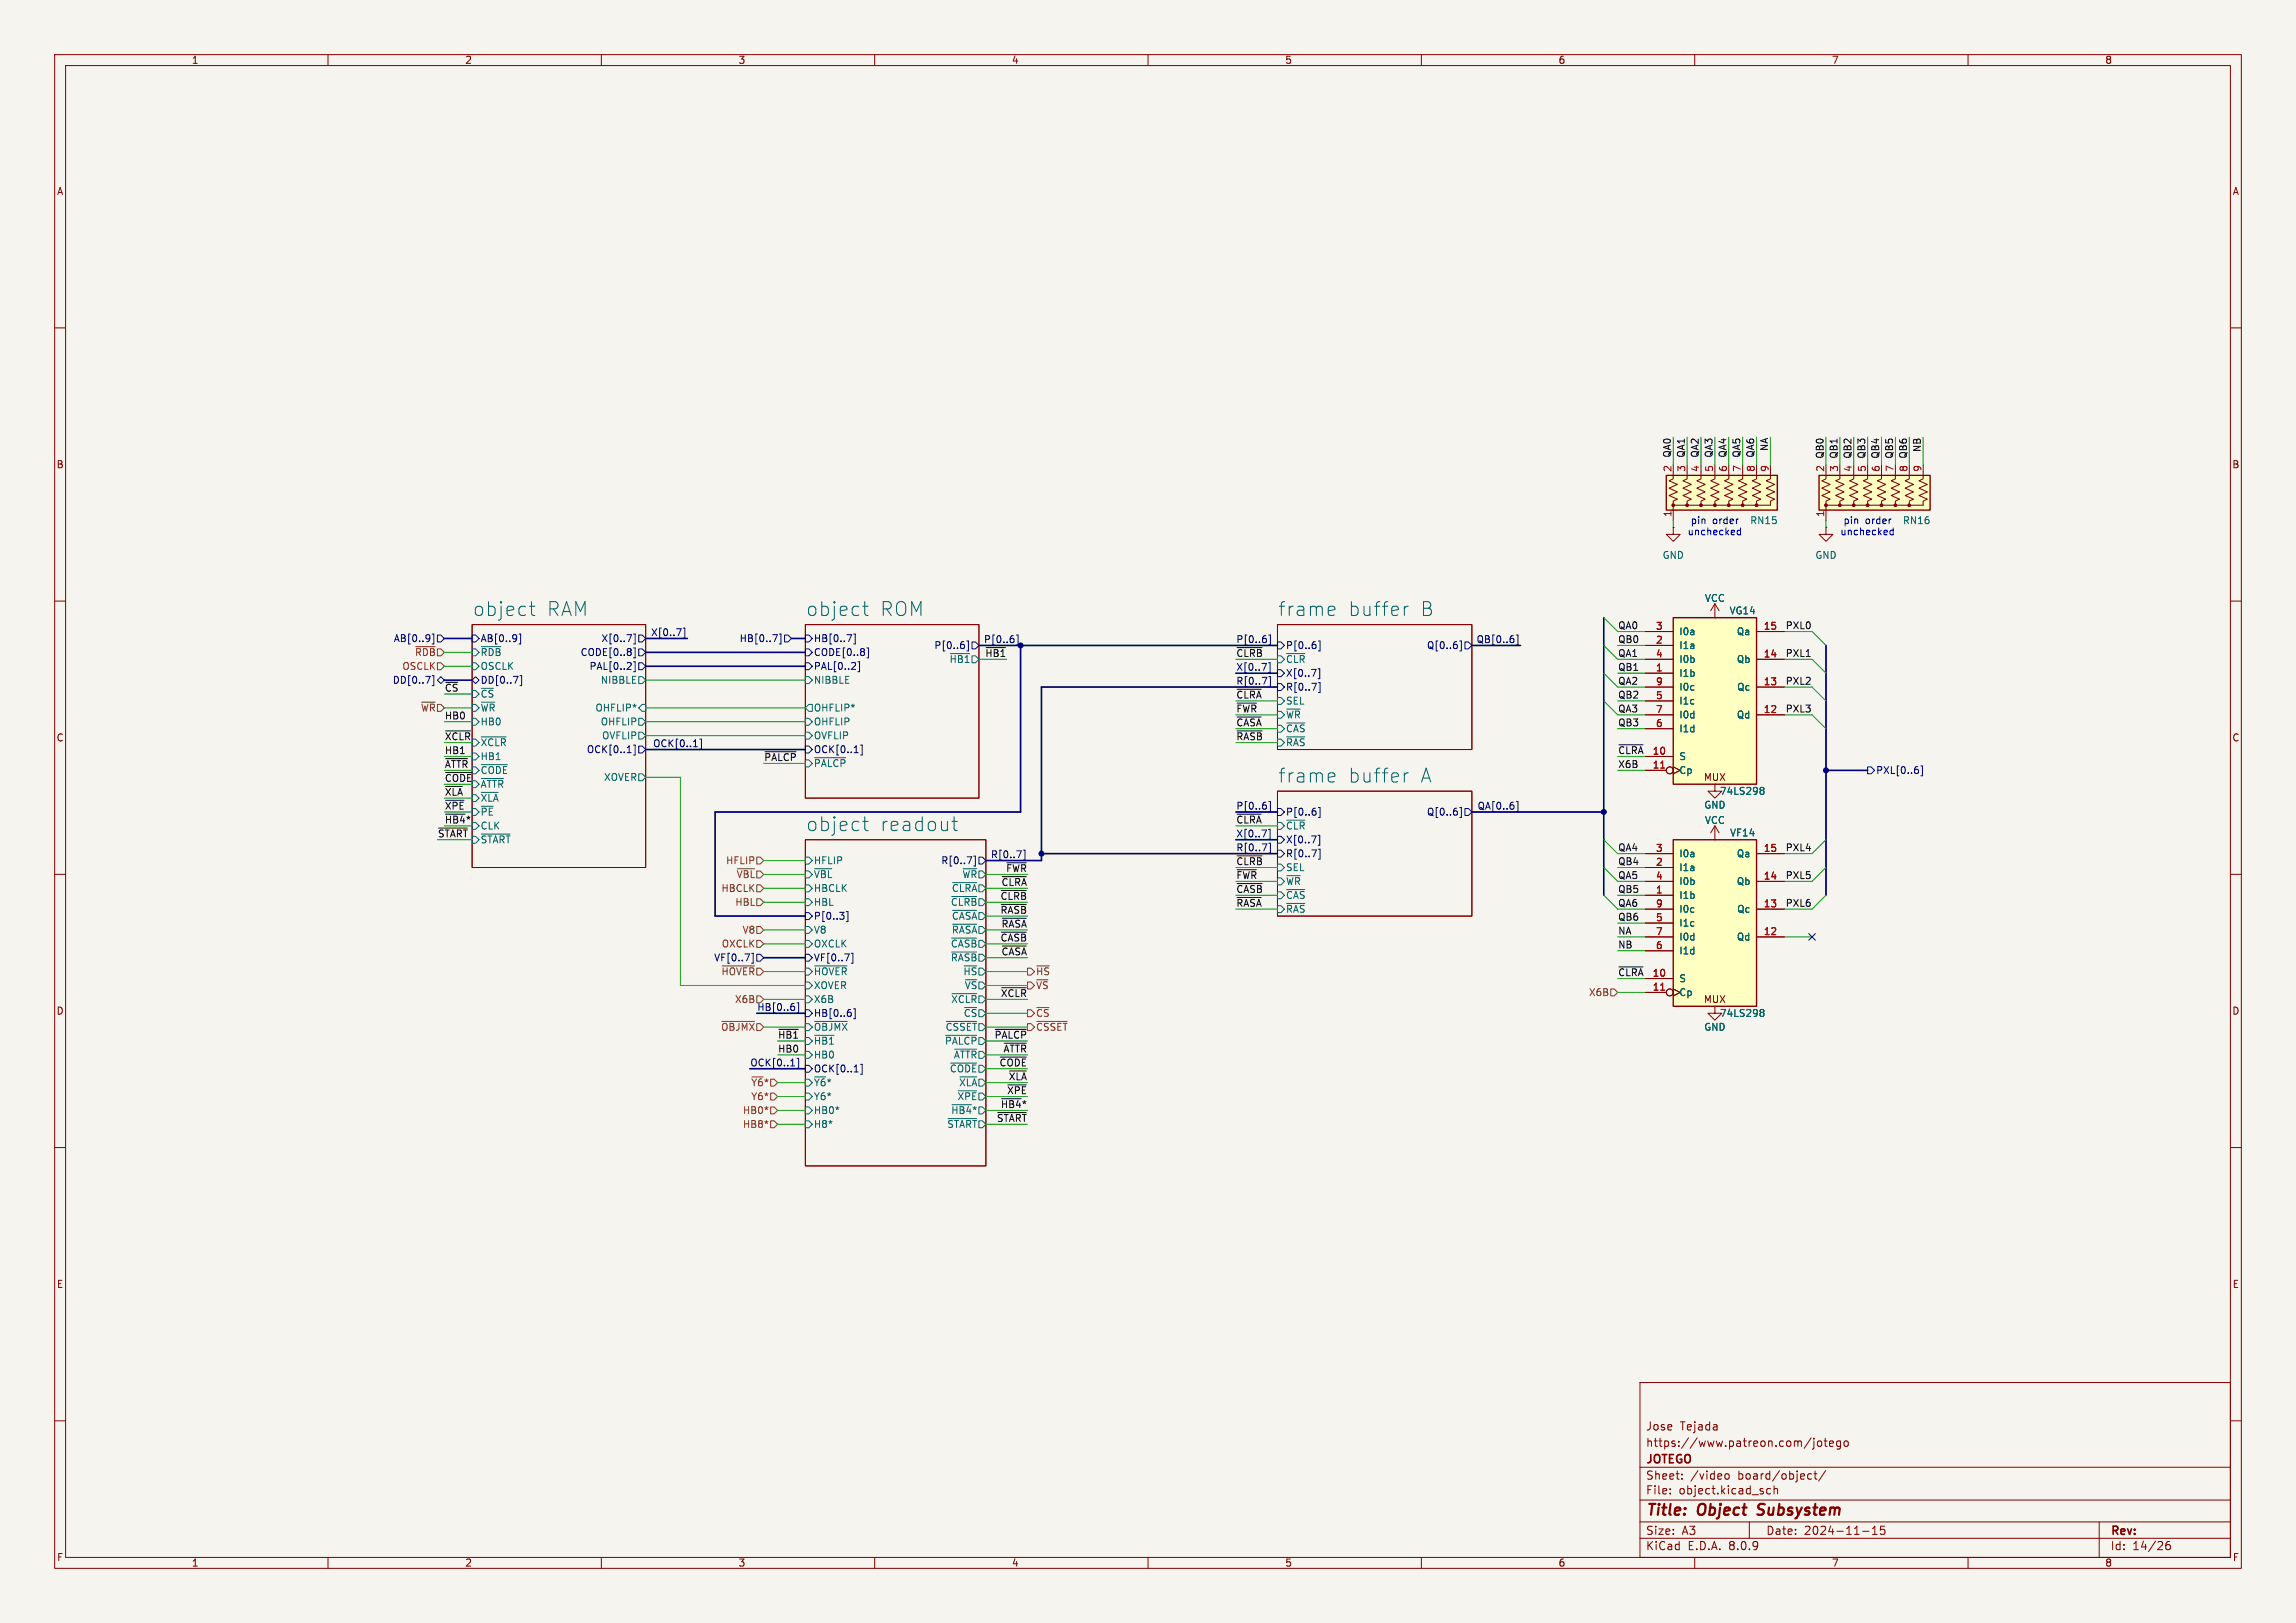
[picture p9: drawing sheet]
<svg xmlns="http://www.w3.org/2000/svg" width="420mm" height="297mm" viewBox="0 0 420 297" stroke-linecap="round" stroke-linejoin="round" font-family="sans-serif">
<defs><g id="words">
<g font-size="3.5" fill="#006464">
<text x="86.4" y="113">object</text>
<text x="99.9" y="113">RAM</text>
<text x="147.3" y="113">object</text>
<text x="160.8" y="113">ROM</text>
<text x="233.7" y="113">frame</text>
<text x="246.5" y="113">buffer</text>
<text x="259.6" y="113">B</text>
<text x="233.7" y="143.4">frame</text>
<text x="246.5" y="143.4">buffer</text>
<text x="259.6" y="143.4">A</text>
<text x="147.3" y="152.3">object</text>
<text x="160.8" y="152.3">readout</text>
</g>
<g font-size="2.8" fill="#840000">
<text x="301" y="277.9">Title:</text>
<text x="310.6" y="277.9">Object</text>
<text x="322.4" y="277.9">Subsystem</text>
</g>
<g font-size="2.1" fill="#840000">
<text x="301" y="262">Jose</text>
<text x="307.3" y="262">Tejada</text>
<text x="301" y="268.2">JOTEGO</text>
<text x="301" y="265">https://www.patreon.com/jotego</text>
<text x="301" y="273.7">File:</text>
<text x="301" y="271">Sheet:</text>
<text x="307.1" y="273.7">object.kicad_sch</text>
<text x="309.2" y="271">/video</text>
<text x="317.9" y="271">board/object/</text>
<text x="301" y="281.1">Size:</text>
<text x="307.6" y="281.1">A3</text>
<text x="323" y="281.1">Date:</text>
<text x="330" y="281.1">2024-11-15</text>
<text x="386" y="281.3">Rev:</text>
<text x="301" y="283.9">KiCad</text>
<text x="308.7" y="283.9">E.D.A.</text>
<text x="316.3" y="283.9">8.0.9</text>
<text x="386" y="283.9">Id:</text>
<text x="390.1" y="283.9">14/26</text>
</g>
<g font-size="1.8" fill="#840000">
<text x="35" y="11.9">1</text>
<text x="85" y="11.9">2</text>
<text x="135" y="11.9">3</text>
<text x="185" y="11.9">4</text>
<text x="235" y="11.9">5</text>
<text x="285" y="11.9">6</text>
<text x="335" y="11.9">7</text>
<text x="385" y="11.9">8</text>
<text x="10.3" y="35.9">A</text>
<text x="408.3" y="35.9">A</text>
<text x="10.3" y="85.9">B</text>
<text x="408.2" y="85.9">B</text>
<text x="10.3" y="135.9">C</text>
<text x="408.2" y="135.9">C</text>
<text x="311.6" y="143.1">MUX</text>
<text x="10.3" y="185.9">D</text>
<text x="311.6" y="183.8">MUX</text>
<text x="408.2" y="185.9">D</text>
<text x="10.3" y="235.9">E</text>
<text x="408.3" y="235.9">E</text>
<text x="10.3" y="285.9">F</text>
<text x="35" y="286.9">1</text>
<text x="85" y="286.9">2</text>
<text x="135" y="286.9">3</text>
<text x="185" y="286.9">4</text>
<text x="235" y="286.9">5</text>
<text x="285" y="286.9">6</text>
<text x="335" y="286.9">7</text>
<text x="385" y="286.9">8</text>
<text x="408.3" y="285.9">F</text>
</g>
<g font-size="1.8" fill="#0f0f0f">
<text x="305.7" y="83.8" transform="rotate(-90 305.7 83.8)">QA0</text>
<text x="308.3" y="83.8" transform="rotate(-90 308.3 83.8)">QA1</text>
<text x="310.8" y="83.8" transform="rotate(-90 310.8 83.8)">QA2</text>
<text x="313.3" y="83.8" transform="rotate(-90 313.3 83.8)">QA3</text>
<text x="315.9" y="83.8" transform="rotate(-90 315.9 83.8)">QA4</text>
<text x="318.4" y="83.8" transform="rotate(-90 318.4 83.8)">QA5</text>
<text x="321" y="83.8" transform="rotate(-90 321 83.8)">QA6</text>
<text x="323.5" y="82.6" transform="rotate(-90 323.5 82.6)">NA</text>
<text x="351.4" y="82.8" transform="rotate(-90 351.4 82.8)">NB</text>
<text x="333.7" y="84" transform="rotate(-90 333.7 84)">QB0</text>
<text x="336.2" y="84" transform="rotate(-90 336.2 84)">QB1</text>
<text x="338.7" y="84" transform="rotate(-90 338.7 84)">QB2</text>
<text x="341.3" y="84" transform="rotate(-90 341.3 84)">QB3</text>
<text x="343.8" y="84" transform="rotate(-90 343.8 84)">QB4</text>
<text x="346.4" y="84" transform="rotate(-90 346.4 84)">QB5</text>
<text x="348.9" y="84" transform="rotate(-90 348.9 84)">QB6</text>
<text x="295.9" y="115.2">QA0</text>
<text x="295.9" y="117.8">QB0</text>
<text x="326.5" y="115.2">PXL0</text>
<text x="180.1" y="120.3">~{HB1}</text>
<text x="226.1" y="120.3">~{CLRB}</text>
<text x="295.9" y="125.4">QA2</text>
<text x="295.9" y="120.3">QA1</text>
<text x="295.9" y="122.8">QB1</text>
<text x="326.5" y="125.4">PXL2</text>
<text x="326.5" y="120.3">PXL1</text>
<text x="81.3" y="126.7">~{CS}</text>
<text x="81.3" y="131.7">HB0</text>
<text x="226.1" y="127.9">~{CLRA}</text>
<text x="226.1" y="130.5">~{FWR}</text>
<text x="295.9" y="127.9">QB2</text>
<text x="295.9" y="130.5">QA3</text>
<text x="326.5" y="130.5">PXL3</text>
<text x="81.3" y="135.5">~{XCLR}</text>
<text x="226.1" y="133">~{CASA}</text>
<text x="226.1" y="135.5">~{RASB}</text>
<text x="295.9" y="133">QB3</text>
<text x="81.3" y="140.6">~{ATTR}</text>
<text x="81.3" y="143.2">~{CODE}</text>
<text x="81.3" y="138.1">HB1</text>
<text x="139.7" y="139.4">~{PALCP}</text>
<text x="295.9" y="138.1">~{CLRA}10</text>
<text x="295.9" y="140.6">X6B</text>
<text x="81.3" y="148.2">~{XPE}</text>
<text x="81.3" y="145.7">~{XLA}</text>
<text x="80" y="153.3">~{START}</text>
<text x="81.3" y="150.8">~{HB4}*</text>
<text x="226.1" y="150.8">~{CLRA}</text>
<text x="295.9" y="155.9">QA4</text>
<text x="326.5" y="155.9">PXL4</text>
<text x="183.9" y="159.7">~{FWR}</text>
<text x="226.1" y="158.4">~{CLRB}</text>
<text x="226.1" y="160.9">~{FWR}</text>
<text x="295.9" y="158.4">QB4</text>
<text x="295.9" y="160.9">QA5</text>
<text x="326.5" y="160.9">PXL5</text>
<text x="182.9" y="167.3">~{RASB}</text>
<text x="182.9" y="164.8">~{CLRB}</text>
<text x="183.1" y="162.2">~{CLRA}</text>
<text x="226.1" y="166">~{RASA}</text>
<text x="226.1" y="163.5">~{CASB}</text>
<text x="295.9" y="166">QA6</text>
<text x="295.9" y="163.5">QB5</text>
<text x="326.5" y="166">PXL6</text>
<text x="182.9" y="172.4">~{CASB}</text>
<text x="183.1" y="169.8">~{RASA}</text>
<text x="295.9" y="171.1">NA</text>
<text x="295.9" y="168.6">QB6</text>
<text x="295.9" y="173.6">NB</text>
<text x="183.1" y="174.9">~{CASA}</text>
<text x="295.9" y="178.7">~{CLRA}10</text>
<text x="183" y="182.5">~{XCLR}</text>
<text x="142.2" y="190.2">~{HB1}</text>
<text x="181.8" y="190.2">~{PALCP}</text>
<text x="142.2" y="192.7">HB0</text>
<text x="182.7" y="195.2">~{CODE}</text>
<text x="183.5" y="192.7">~{ATTR}</text>
<text x="184.4" y="197.8">~{XLA}</text>
<text x="183" y="202.9">~{HB4}*</text>
<text x="184.1" y="200.3">~{XPE}</text>
<text x="182.3" y="205.4">~{START}</text>
</g>
<g font-size="1.8" fill="#a90000">
<text x="305.8" y="86.4" transform="rotate(-90 305.8 86.4)">2</text>
<text x="308.4" y="86.4" transform="rotate(-90 308.4 86.4)">3</text>
<text x="310.9" y="86.4" transform="rotate(-90 310.9 86.4)">4</text>
<text x="313.4" y="86.4" transform="rotate(-90 313.4 86.4)">5</text>
<text x="316" y="86.4" transform="rotate(-90 316 86.4)">6</text>
<text x="318.5" y="86.4" transform="rotate(-90 318.5 86.4)">7</text>
<text x="321.1" y="86.4" transform="rotate(-90 321.1 86.4)">8</text>
<text x="323.6" y="86.4" transform="rotate(-90 323.6 86.4)">9</text>
<text x="333.8" y="86.4" transform="rotate(-90 333.8 86.4)">2</text>
<text x="336.3" y="86.4" transform="rotate(-90 336.3 86.4)">3</text>
<text x="338.8" y="86.4" transform="rotate(-90 338.8 86.4)">4</text>
<text x="341.4" y="86.4" transform="rotate(-90 341.4 86.4)">5</text>
<text x="343.9" y="86.4" transform="rotate(-90 343.9 86.4)">6</text>
<text x="346.5" y="86.4" transform="rotate(-90 346.5 86.4)">7</text>
<text x="349" y="86.4" transform="rotate(-90 349 86.4)">8</text>
<text x="351.5" y="86.4" transform="rotate(-90 351.5 86.4)">9</text>
<text x="305.8" y="94.7" transform="rotate(-90 305.8 94.7)">1</text>
<text x="333.8" y="94.7" transform="rotate(-90 333.8 94.7)">1</text>
<text x="302.8" y="117.9">2</text>
<text x="302.8" y="115.3">3</text>
<text x="322.5" y="115.3">15</text>
<text x="302.8" y="122.9">1</text>
<text x="302.8" y="120.4">4</text>
<text x="302.8" y="125.5">9</text>
<text x="322.5" y="125.5">13</text>
<text x="322.5" y="120.4">14</text>
<text x="302.8" y="128">5</text>
<text x="302.8" y="130.6">7</text>
<text x="322.5" y="130.6">12</text>
<text x="302.8" y="133.1">6</text>
<text x="302.2" y="140.7">11</text>
<text x="302.2" y="138.2">10</text>
<text x="302.8" y="156">3</text>
<text x="322.5" y="156">15</text>
<text x="302.8" y="158.5">2</text>
<text x="302.8" y="161">4</text>
<text x="322.5" y="161">14</text>
<text x="302.8" y="163.6">1</text>
<text x="302.8" y="166.1">9</text>
<text x="322.5" y="166.1">13</text>
<text x="302.8" y="168.7">5</text>
<text x="302.8" y="173.7">6</text>
<text x="302.8" y="171.2">7</text>
<text x="322.5" y="171.2">12</text>
<text x="302.2" y="178.8">10</text>
<text x="302.2" y="181.4">11</text>
</g>
<g font-size="1.8" fill="#0000c2">
<text x="308.6" y="98.2">unchecked</text>
<text x="309.2" y="96.1">pin</text>
<text x="313.2" y="96.1">order</text>
<text x="336.5" y="98.2">unchecked</text>
<text x="337.1" y="96.1">pin</text>
<text x="341.2" y="96.1">order</text>
</g>
<g font-size="1.8" fill="#006464">
<text x="320" y="96.1">RN15</text>
<text x="348" y="96.1">RN16</text>
<text x="304" y="102.5">GND</text>
<text x="332" y="102.5">GND</text>
<text x="311.8" y="110.3">VCC</text>
<text x="316.3" y="112.6">VG14</text>
<text x="307.1" y="119">I1a</text>
<text x="307.1" y="116.4">I0a</text>
<text x="317.6" y="116.4">Qa</text>
<text x="87.8" y="120.2">~{RDB}</text>
<text x="87.8" y="122.8">OSCLK</text>
<text x="109.8" y="125.3">NIBBLE</text>
<text x="148.8" y="125.3">NIBBLE</text>
<text x="173.6" y="121.5">~{HB1}</text>
<text x="307.1" y="124.1">I1b</text>
<text x="307.1" y="121.5">I0b</text>
<text x="317.6" y="121.5">Qb</text>
<text x="87.8" y="127.9">~{CS}</text>
<text x="87.8" y="130.4">~{WR}</text>
<text x="108.8" y="130.4">OHFLIP*</text>
<text x="148.8" y="130.4">OHFLIP*</text>
<text x="235.1" y="129.1">SEL</text>
<text x="235.1" y="131.7">~{WR}</text>
<text x="307.1" y="129.1">I1c</text>
<text x="307.1" y="131.7">I0d</text>
<text x="307.1" y="126.6">I0c</text>
<text x="317.6" y="131.7">Qd</text>
<text x="317.7" y="126.6">Qc</text>
<text x="87.8" y="132.9">HB0</text>
<text x="87.8" y="136.8">~{XCLR}</text>
<text x="109.8" y="132.9">OHFLIP</text>
<text x="110" y="135.5">OVFLIP</text>
<text x="148.8" y="132.9">OHFLIP</text>
<text x="148.8" y="135.5">OVFLIP</text>
<text x="235.1" y="134.2">~{CAS}</text>
<text x="235.1" y="136.8">~{RAS}</text>
<text x="307.1" y="134.2">I1d</text>
<text x="87.8" y="139.3">HB1</text>
<text x="87.8" y="141.8">~{CODE}</text>
<text x="110.4" y="143.1">XOVER</text>
<text x="148.8" y="140.6">~{PALCP}</text>
<text x="307.1" y="139.3">S</text>
<text x="307.1" y="141.8">Cp</text>
<text x="87.8" y="144.4">~{ATTR}</text>
<text x="87.8" y="146.9">~{XLA}</text>
<text x="87.8" y="149.5">~{PE}</text>
<text x="311.7" y="148.2">GND</text>
<text x="314.5" y="145.6">74LS298</text>
<text x="87.8" y="152">CLK</text>
<text x="87.8" y="154.5">~{START}</text>
<text x="311.8" y="151">VCC</text>
<text x="316.4" y="153.3">VF14</text>
<text x="148.8" y="160.9">~{VBL}</text>
<text x="148.8" y="158.3">HFLIP</text>
<text x="176" y="160.9">~{WR}</text>
<text x="235.1" y="159.6">SEL</text>
<text x="307.1" y="159.6">I1a</text>
<text x="307.1" y="157.1">I0a</text>
<text x="317.6" y="157.1">Qa</text>
<text x="148.8" y="163.4">HBCLK</text>
<text x="148.8" y="166">HBL</text>
<text x="173.8" y="166">~{CLRB}</text>
<text x="174" y="163.4">~{CLRA}</text>
<text x="235.1" y="162.2">~{WR}</text>
<text x="235.1" y="164.7">~{CAS}</text>
<text x="235.1" y="167.2">~{RAS}</text>
<text x="307.1" y="164.7">I1b</text>
<text x="307.1" y="162.2">I0b</text>
<text x="307.1" y="167.2">I0c</text>
<text x="317.6" y="162.2">Qb</text>
<text x="317.7" y="167.2">Qc</text>
<text x="148.8" y="171">V8</text>
<text x="148.8" y="173.6">OXCLK</text>
<text x="173.8" y="173.6">~{CASB}</text>
<text x="174" y="168.5">~{CASA}</text>
<text x="174" y="171">~{RASA}</text>
<text x="307.1" y="169.8">I1c</text>
<text x="307.1" y="172.3">I0d</text>
<text x="317.6" y="172.3">Qd</text>
<text x="148.8" y="178.7">~{HOVER}</text>
<text x="173.8" y="176.1">~{RASB}</text>
<text x="176.1" y="178.7">~{HS}</text>
<text x="307.1" y="179.9">S</text>
<text x="307.1" y="174.9">I1d</text>
<text x="148.8" y="181.2">XOVER</text>
<text x="148.8" y="183.7">X6B</text>
<text x="173.9" y="183.7">~{XCLR}</text>
<text x="176.4" y="181.2">~{VS}</text>
<text x="307.1" y="182.5">Cp</text>
<text x="148.8" y="188.8">~{OBJMX}</text>
<text x="148.8" y="191.4">~{HB1}</text>
<text x="172.7" y="191.4">~{PALCP}</text>
<text x="172.9" y="188.8">~{CSSET}</text>
<text x="176.2" y="186.3">~{CS}</text>
<text x="311.7" y="188.8">GND</text>
<text x="314.5" y="186.3">74LS298</text>
<text x="148.8" y="193.9">HB0</text>
<text x="148.8" y="196.4">OCK[0..1]</text>
<text x="173.7" y="196.4">~{CODE}</text>
<text x="174.4" y="193.9">~{ATTR}</text>
<text x="148.8" y="199">~{Y6}*</text>
<text x="148.8" y="201.5">Y6*</text>
<text x="175" y="201.5">~{XPE}</text>
<text x="175.4" y="199">~{XLA}</text>
<text x="148.8" y="204.1">HB0*</text>
<text x="148.8" y="206.6">H8*</text>
<text x="173.2" y="206.6">~{START}</text>
<text x="173.9" y="204.1">~{HB4}*</text>
</g>
<g font-size="1.8" fill="#000084">
<text x="71.9" y="117.7">AB[0..9]</text>
<text x="87.8" y="117.7">AB[0..9]</text>
<text x="109.9" y="117.7">X[0..7]</text>
<text x="119" y="116.5">X[0..7]</text>
<text x="135.2" y="117.7">HB[0..7]</text>
<text x="148.8" y="117.7">HB[0..7]</text>
<text x="170.8" y="119">P[0..6]</text>
<text x="179.9" y="117.8">P[0..6]</text>
<text x="226.1" y="117.8">P[0..6]</text>
<text x="235.1" y="119">P[0..6]</text>
<text x="260.9" y="119">Q[0..6]</text>
<text x="270" y="117.8">QB[0..6]</text>
<text x="71.8" y="125.3">DD[0..7]</text>
<text x="87.8" y="125.3">DD[0..7]</text>
<text x="106.1" y="120.2">CODE[0..8]</text>
<text x="107.7" y="122.8">PAL[0..2]</text>
<text x="148.8" y="120.2">CODE[0..8]</text>
<text x="148.8" y="122.8">PAL[0..2]</text>
<text x="226.1" y="125.4">R[0..7]</text>
<text x="226.1" y="122.8">X[0..7]</text>
<text x="235.1" y="121.5">~{CLR}</text>
<text x="235.1" y="124.1">X[0..7]</text>
<text x="235.1" y="126.6">R[0..7]</text>
<text x="119.4" y="136.8">OCK[0..1]</text>
<text x="107.3" y="138">OCK[0..1]</text>
<text x="148.8" y="138">OCK[0..1]</text>
<text x="343.1" y="141.8">PXL[0..6]</text>
<text x="226.1" y="148.2">P[0..6]</text>
<text x="235.1" y="149.5">P[0..6]</text>
<text x="260.9" y="149.5">Q[0..6]</text>
<text x="270.2" y="148.2">QA[0..6]</text>
<text x="226.1" y="155.9">R[0..7]</text>
<text x="226.1" y="153.3">X[0..7]</text>
<text x="235.1" y="152">~{CLR}</text>
<text x="235.1" y="154.5">X[0..7]</text>
<text x="172.1" y="158.3">R[0..7]</text>
<text x="181.2" y="157.1">R[0..7]</text>
<text x="235.1" y="157.1">R[0..7]</text>
<text x="148.8" y="168.5">P[0..3]</text>
<text x="130.5" y="176.1">VF[0..7]</text>
<text x="148.8" y="176.1">VF[0..7]</text>
<text x="138.4" y="185.1">HB[0..6]</text>
<text x="148.8" y="186.3">HB[0..6]</text>
<text x="137.2" y="195.2">OCK[0..1]</text>
</g>
<g font-size="1.8" fill="#725600">
<text x="73.5" y="122.8">OSCLK</text>
<text x="75.8" y="120.2">~{RDB}</text>
<text x="76.9" y="130.4">~{WR}</text>
<text x="132.7" y="158.3">HFLIP</text>
<text x="134.6" y="160.9">~{VBL}</text>
<text x="131.9" y="163.4">HBCLK</text>
<text x="134.4" y="166">HBL</text>
<text x="131.9" y="173.6">OXCLK</text>
<text x="135.7" y="171">V8</text>
<text x="131.9" y="178.7">~{HOVER}</text>
<text x="189.4" y="178.7">~{HS}</text>
<text x="134.3" y="183.7">X6B</text>
<text x="189.4" y="181.2">~{VS}</text>
<text x="290.6" y="182.5">X6B</text>
<text x="131.8" y="188.8">~{OBJMX}</text>
<text x="189.4" y="186.3">~{CS}</text>
<text x="189.4" y="188.8">~{CSSET}</text>
<text x="137.3" y="201.5">Y6*</text>
<text x="137.3" y="199">~{Y6}*</text>
<text x="135.8" y="204.1">HB0*</text>
<text x="135.8" y="206.6">HB8*</text>
</g>
</g></defs>
<path d="M0 0h420v297h-420z" fill="#f5f4ef" stroke="#f5f4ef" stroke-width=".18"/>
<g fill="none" stroke="#840000" stroke-width=".18">
<path d="M10 10h400v277h-400zM12 12h396v273h-396zM60 10v2M110 10v2M160 10v2M210 10v2M260 10v2M310 10v2M360 10v2M10 60h2M408 60h2M10 110h2"/>
<path d="M86.4 114.3h31.7v44.5h-31.7zM147.3 114.3h31.8v31.8h-31.8zM233.7 114.3h35.5v22.9h-35.5zM408 110h2M10 160h2M147.3 153.7h33v59.7h-33zM233.7 144.8h35.5v22.8h-35.5zM408 160h2M10 210h2M408 210h2M300 253h108v32h-108zM10 260h2"/>
<path d="M300 278.5h108M300 274.5h108M300 268.5h108M305.5 273.2v.2M305.5 272.5v.1M307.7 270.5v.2M307.7 269.8v.1M315.7 269.8l.3-.1 .3 .3v.4l-.3 .3-.3-.1-.2-.2v-.4zM320 278.5v3M323.9 272.5l-.5-.1-.2 .3v.4l.1 .2h.6M324.5 272.5l.2-.1 .4 .1 .1 .9M324.5 271.9v1.5"/>
<path d="M330.7 270.5l.2 .2 .5-.1M331.3 263.1l-1.3 1.9M331.4 269.8l-.5-.1-.2 .1M331.8 263.2v.1M331.8 263.7v1.3l-.3 .2M331.8 269.7h.6M332 269.2v1.3l.4 .2M332.5 263.8l.2-.1 .5 .1v.6l-.1 .2-.4 .1-.2-.2zM333.7 263.7h.5M333.9 263.2v1.3l.3 .2M333.9 269.1l-1.2 1.9M334.7 264.2l.7-.2-.1-.2-.4-.1-.2 .2v.7h.6"/>
<path d="M336.7 263.7v1.2l-.3 .3-.4-.1M336.7 263.8l-.5-.1-.3 .3v.4l.2 .2h.6M337.4 263.8l.2-.1 .4 .1 .1 .6-.2 .2-.3 .1-.2-.2zM342.5 279.7l.4-.4v1.5M344.7 279.3h-.7l-.1 .7 .3-.1h.5l.1 .2-.1 .5-.2 .2-.6-.2M384 278.5v6.5M408 260h2M60 285v2M110 285v2M160 285v2M210 285v2M260 285v2"/>
<path d="M300 281.5h108M310 285v2M340.7 280.2h1.2M342.5 280.8h.9M360 285v2M396.9 282.1a.59 .59 0 0 0-.7 .6v.6l.1 .2 .4 .1 .2-.2 .1-.5-.1-.2h-.5l-.2 .2"/>
</g>
<path d="M321.4 277.1l.3 .1M321.8 275.4l-.2 .2 .1 .4" fill="none" stroke="#840000" stroke-width=".4"/>
<g fill="none" stroke="#000084" stroke-width=".18">
<path d="M86.4 116.2h.6l.6 .6-.6 .7h-.6zM94.9 116h.3v1.8h-.3M115.9 118.6h.3v1.8h-.3M115.9 116h.3v1.8h-.3M116.8 116.2h.7l.6 .6-.6 .7h-.7zM116.8 118.7h.7l.6 .7-.6 .6h-.7zM147.3 118.7h.7l.6 .7-.6 .6h-.7zM147.3 116.2h.7l.6 .6-.6 .7h-.7zM154.9 116.1h.9l-.6 1.3M156.1 116h.3v1.8h-.3M158.6 118.6h.3v1.8h-.3M176.8 117.3h.3v1.8h-.3"/>
<path d="M177.8 117.5h.6l.7 .6-.7 .6h-.6zM233.7 117.5h.6l.6 .6-.6 .6h-.6zM241.2 117.3h.3v1.8h-.3M267 117.3h.3v1.8h-.3M268 117.5h.6l.6 .6-.6 .6h-.6zM87 123.8l.6 .7-.6 .6-.6-.6zM95.1 123.6h.3v1.9h-.3M115.9 121.1h.3v1.8h-.3M115.9 136.3h.3v1.9h-.3M116.8 121.3h.7l.6 .6-.6 .7h-.7zM116.8 136.5h.7l.6 .7-.6 .6h-.7zM147.3 121.3h.7l.6 .6-.6 .7h-.7z"/>
<path d="M147.3 136.5h.7l.6 .7-.6 .6h-.7zM157.2 121.1v1.8h-.3M157.4 136.3h.3v1.9h-.3M233.7 122.6h.6l.6 .6-.6 .6h-.6zM233.7 125.1h.6l.6 .6-.6 .7h-.6zM241.2 124.9h.3v1.8h-.3M241.4 122.4v1.8h-.3M178.1 156.7h.3v1.8h-.3M179.1 156.8h.6l.6 .7-.6 .6h-.6zM233.7 148h.6l.6 .6-.6 .6h-.6zM233.7 153h.6l.6 .7-.6 .6h-.6zM233.7 155.6h.6l.6 .6-.6 .6h-.6z"/>
<path d="M241.2 147.8h.3v1.8h-.3M241.2 155.4h.3v1.8h-.3M241.4 152.9v1.8h-.3M267 147.8h.3v1.8h-.3M268 148h.6l.6 .6-.6 .6h-.6zM147.3 167h.7l.6 .6-.6 .7h-.7zM147.3 174.6h.7l.6 .7-.6 .6h-.7zM154.8 166.8h.3v1.8h-.3M155.7 174.4h.3v1.9h-.3M147.3 184.8h.7l.6 .6-.6 .7h-.7zM147.3 194.9h.7l.6 .7-.6 .6h-.7zM155.7 185.3v.6"/>
<path d="M156.1 184.6h.3v1.8h-.3M157.4 194.8h.3v1.8h-.3"/>
</g>
<g fill="none" stroke="#006464" stroke-width=".18">
<path d="M86.4 118.7h.6l.6 .7-.6 .6h-.6zM88 118.3h3.6M96.9 110.9h.9M97.2 110.1v2.2l.1 .2 .5 .1M157.8 110.9h1M158.2 110.1v2.2l.1 .2 .5 .1M173.8 119.6h3.6M235.4 119.6h3.3M243.3 110.9l.8 .2 .1 .4-1.2 .3M244.1 112.5l-.8 .1M256.9 110.9v1.7M257.6 110.9a.65 .65 0 0 0-.7 .5"/>
<path d="M86.4 121.3h.6l.6 .6-.6 .7h-.6zM86.4 126.4h.6l.6 .6-.6 .6h-.6zM86.4 128.9h.6l.6 .6-.6 .7h-.6zM86.4 131.4h.6l.6 .7-.6 .6h-.6zM86.4 135.3h.6l.6 .6-.6 .6h-.6zM86.4 137.8h.6l.6 .6-.6 .7h-.6zM88 134.8h4.6M88 139.9h4.8M116.8 123.8h.7l.6 .7-.6 .6h-.7zM116.8 134h.7l.6 .6-.6 .7h-.7zM116.8 131.4h.7l.6 .7-.6 .6h-.7zM117.5 128.9h.6v1.3h-.6l-.7-.7z"/>
<path d="M147.3 123.8h.7l.6 .7-.6 .6h-.7zM147.3 131.4h.7l.6 .7-.6 .6h-.7zM147.3 134h.7l.6 .6-.6 .7h-.7zM147.3 139.1h.7l.6 .6-.6 .6h-.7zM148 128.9h.6v1.3h-.6l-.7-.7zM149 138.7h5.7M233.7 120h.6l.6 .7-.6 .6h-.6zM233.7 127.6h.6l.6 .7-.6 .6h-.6zM233.7 130.2h.6l.6 .6-.6 .6h-.6zM233.7 132.7h.6l.6 .7-.6 .6h-.6zM233.7 135.3h.6l.6 .6-.6 .6h-.6zM235.4 132.3h3.3"/>
<path d="M235.4 134.8h3.3M86.4 140.3h.6l.6 .7-.6 .6h-.6zM86.4 142.9h.6l.6 .6-.6 .6h-.6zM86.4 145.4h.6l.6 .7-.6 .6h-.6zM86.4 148h.6l.6 .6-.6 .6h-.6zM86.4 150.5h.6l.6 .6-.6 .7h-.6zM86.4 153h.6l.6 .7-.6 .6h-.6zM88 142.5h4.1M88 145h3.1M88 152.6h5.3M116.8 141.6h.7l.6 .6-.6 .7h-.7zM147.3 159.4h.7l.6 .6-.6 .7h-.7z"/>
<path d="M147.3 156.8h.7l.6 .7-.6 .6h-.7zM149 159h3.1M157.8 150.3h1M158.2 149.5v2.1l.1 .3 .5 .1M174.2 150.3h.9M174.5 149.5v2.1l.1 .3 .5 .1M176.2 159h2.5M233.7 150.5h.6l.6 .6-.6 .7h-.6zM233.7 158.1h.6l.6 .7-.6 .6h-.6zM235.4 150.1h3.3M243.3 141.4l.8 .1 .1 .5-1.2 .3M244.1 143l-.8 .1"/>
<path d="M256.9 141.4v1.7M257.6 141.4a.65 .65 0 0 0-.7 .5M147.3 161.9h.7l.6 .7-.6 .6h-.7zM147.3 169.5h.7l.6 .7-.6 .6h-.7zM147.3 172.1h.7l.6 .6-.6 .7h-.7zM147.3 177.2h.7l.6 .6-.6 .6h-.7zM147.3 179.7h.7l.6 .6-.6 .7h-.7zM147.3 164.5h.7l.6 .6-.6 .6h-.7zM149 176.8h5.9M174.1 164.1h4.6M174.1 171.7h4.6M174.1 174.2h4.6"/>
<path d="M174.2 161.5h4.5M174.2 166.6h4.5M174.2 169.1h4.5M233.7 160.7h.6l.6 .6-.6 .6h-.6zM233.7 163.2h.6l.6 .6-.6 .7h-.6zM233.7 165.7h.6l.6 .7-.6 .6h-.6zM235.4 162.8h3.3M235.4 165.3h3.3M147.3 182.2h.7l.6 .7-.6 .6h-.7zM147.3 192.4h.7l.6 .6-.6 .7h-.7zM147.3 187.3h.7l.6 .7-.6 .6h-.7zM147.3 189.9h.7l.6 .6-.6 .6h-.7z"/>
<path d="M147.3 197.5h.7l.6 .6-.6 .7h-.7zM149 186.9h6M149 189.5h3.6M173 189.5h5.7M173.1 186.9h5.6M173.9 194.5h4.8M174.1 181.8h4.6M174.6 192h4.1M175.3 199.6h3.4M175.6 197.1h3.1M147.3 202.6h.7l.6 .6-.6 .6h-.7zM147.3 200h.7l.6 .7-.6 .6h-.7z"/>
<path d="M147.3 205.1h.7l.6 .6-.6 .7h-.7zM153.5 202.7l-.3 .1M173.4 204.7h5.3M174.1 202.2h3.6"/>
</g>
<path d="M304.8 87h20.3v6.3h-20.3z" fill="#ffffc2"/>
<path d="M304.8 87h20.3v6.3h-20.3z" fill="none" stroke="#840000" stroke-width=".25"/>
<g fill="#840000" stroke="#840000" stroke-width=".18">
<circle cx="306.1" cy="92.5" r=".25"/>
<circle cx="308.6" cy="92.5" r=".25"/>
<circle cx="311.1" cy="92.5" r=".25"/>
<circle cx="313.7" cy="92.5" r=".25"/>
<circle cx="316.2" cy="92.5" r=".25"/>
<circle cx="318.8" cy="92.5" r=".25"/>
<circle cx="321.3" cy="92.5" r=".25"/>
</g>
<g fill="none" stroke="#840000" stroke-width=".18">
<path d="M306.1 86.4v1.2l-.8 .4 1.5 .6-1.5 .7 1.5 .7-1.5 .7 1.5 .6-.7 .4v.8h17.7v-.8l.8-.4-1.5-.6 1.5-.7-1.5-.7 1.5-.7-1.5-.6 .7-.4v-1.2M306.1 92.7v2.6M308.6 86.4v1.2l-.8 .4 1.6 .6-1.6 .7 1.6 .7-1.6 .7 1.6 .6-.8 .4v.8M311.1 86.4v1.2l-.7 .4 1.5 .6-1.5 .7 1.5 .7-1.5 .7 1.5 .6-.8 .4v.8M313.7 86.4v1.2l-.8 .4 1.6 .6-1.6 .7 1.6 .7-1.6 .7 1.6 .6-.8 .4v.8M316.2 86.4v1.2l-.7 .4 1.5 .6-1.5 .7 1.5 .7-1.5 .7 1.5 .6-.8 .4v.8M318.8 86.4v1.2l-.8 .4 1.5 .6-1.5 .7 1.5 .7-1.5 .7 1.5 .6-.7 .4v.8M321.3 86.4v1.2l-.8 .4 1.6 .6-1.6 .7 1.6 .7-1.6 .7 1.6 .6-.8 .4v.8M313.7 143.5v1.3h1.3l-1.3 1.3-1.3-1.3h1.3M313.7 153.7h.1M313.7 151.1l-.8 1.3M313.7 151.1v2.6"/>
<path d="M313.7 151.1l.8 1.3M313.7 184.2v1.2h1.3l-1.3 1.3-1.3-1.3h1.3"/>
</g>
<path d="M306.1 153.7h15.2v30.5h-15.2z" fill="#ffffc2"/>
<path d="M306.1 153.7h15.2v30.5h-15.2z" fill="none" stroke="#840000" stroke-width=".25"/>
<g fill="none" stroke="#840000" stroke-width=".18">
<path d="M334 96.5v1.3h1.3l-1.3 1.3-1.3-1.3h1.3M334 96.5h.1M301 156.2h5.1M301 158.8h5.1M321.3 156.2h5.1M301 163.8h5.1M301 179.1h5.1M301 171.5h5.1M301 166.4h5.1M301 161.3h5.1M301 168.9h5.1M301 174h5.1"/>
<path d="M321.3 171.5h5.1M321.3 166.4h5.1M321.3 161.3h5.1M301 181.6h3.8M306.1 181l1.2 .6-1.2 .6"/>
<circle cx="305.4" cy="181.6" r=".63"/>
</g>
<path d="M303.8 181.2h.7" fill="none" stroke="#a90000" stroke-width=".18"/>
<path d="M322.1 185.2l.1 .1M322.1 184.8l.3-.1 .2 .2 .1 .1-.3 .3M322.2 185.3h.2M322.2 185.3h-.1M322.4 185.3l.3 .2-.1 .4-.2 .1-.3-.1" fill="none" stroke="#006464" stroke-width=".18"/>
<path d="M332.7 87h20.4v6.3h-20.4z" fill="#ffffc2"/>
<path d="M332.7 87h20.4v6.3h-20.4z" fill="none" stroke="#840000" stroke-width=".25"/>
<g fill="#840000" stroke="#840000" stroke-width=".18">
<circle cx="334" cy="92.5" r=".25"/>
<circle cx="336.5" cy="92.5" r=".25"/>
<circle cx="339.1" cy="92.5" r=".25"/>
<circle cx="341.6" cy="92.5" r=".25"/>
<circle cx="344.2" cy="92.5" r=".25"/>
<circle cx="346.7" cy="92.5" r=".25"/>
<circle cx="349.2" cy="92.5" r=".25"/>
</g>
<path d="M306.1 96.5v1.3h1.2l-1.2 1.3-1.3-1.3h1.3M306.1 96.5h.1M334 86.4v1.2l-.8 .4 1.6 .6-1.6 .7 1.6 .7-1.6 .7 1.6 .6-.8 .4v.8h17.8v-.8l.8-.4-1.6-.6 1.6-.7-1.6-.7 1.6-.7-1.6-.6 .8-.4v-1.2M334 92.7v2.6M336.5 86.4v1.2l-.7 .4 1.5 .6-1.5 .7 1.5 .7-1.5 .7 1.5 .6-.8 .4v.8M339.1 86.4v1.2l-.8 .4 1.6 .6-1.6 .7 1.6 .7-1.6 .7 1.6 .6-.8 .4v.8M341.6 86.4v1.2l-.7 .4 1.5 .6-1.5 .7 1.5 .7-1.5 .7 1.5 .6-.8 .4v.8M344.2 86.4v1.2l-.8 .4 1.5 .6-1.5 .7 1.5 .7-1.5 .7 1.5 .6-.7 .4v.8M346.7 86.4v1.2l-.8 .4 1.6 .6-1.6 .7 1.6 .7-1.6 .7 1.6 .6-.8 .4v.8M349.2 86.4v1.2l-.7 .4 1.5 .6-1.5 .7 1.5 .7-1.5 .7 1.5 .6-.8 .4v.8" fill="none" stroke="#840000" stroke-width=".18"/>
<path d="M306.1 113h15.2v30.5h-15.2z" fill="#ffffc2"/>
<path d="M306.1 113h15.2v30.5h-15.2z" fill="none" stroke="#840000" stroke-width=".25"/>
<g fill="none" stroke="#840000" stroke-width=".18">
<path d="M301 115.6h5.1M301 118.1h5.1M313.7 113h.1M313.7 110.5l-.8 1.3M313.7 110.5v2.5M313.7 110.5l.8 1.3M321.3 115.6h5.1M301 123.2h5.1M301 138.4h5.1M301 130.8h5.1M301 125.7h5.1M301 120.7h5.1"/>
<path d="M301 128.3h5.1M301 133.4h5.1M321.3 130.8h5.1M321.3 125.7h5.1M321.3 120.7h5.1M301 141h3.8M301 156.2h5.1M301 158.8h5.1M306.1 140.3l1.2 .7-1.2 .6M313.7 153.7h.1M321.3 156.2h5.1M301 163.8h5.1"/>
<path d="M301 179.1h5.1M301 171.5h5.1M301 166.4h5.1M301 161.3h5.1M301 168.9h5.1M301 174h5.1M321.3 171.5h5.1M321.3 166.4h5.1M321.3 161.3h5.1M301 181.6h3.8M306.1 181l1.2 .6-1.2 .6"/>
<circle cx="305.4" cy="141" r=".63"/>
<circle cx="305.4" cy="181.6" r=".63"/>
</g>
<path d="M303.8 140.6h.7M303.8 181.2h.7" fill="none" stroke="#a90000" stroke-width=".18"/>
<path d="M322.1 144.6h.1M322.1 144.2l.3-.1 .2 .1 .1 .2-.3 .2M322.2 144.6h.2M322.2 144.6l-.1 .1M322.4 144.6l.3 .3-.1 .3-.2 .2-.3-.1M322.1 184.8l.3-.1 .2 .2 .1 .1-.3 .3M322.1 185.2l.1 .1M322.2 185.3h.2M322.2 185.3h-.1M322.4 185.3l.3 .2-.1 .4-.2 .1-.3-.1" fill="none" stroke="#006464" stroke-width=".18"/>
<g fill="none" stroke="#725600" stroke-width=".18">
<path d="M76 118.3h3.6M77.1 128.5h2.5M80 121.3h.6l.7 .6-.7 .7h-.6zM134.9 159h3.1M138.4 156.8h.7l.6 .7-.6 .6h-.7zM132.1 176.8h5.9M138.4 161.9h.7l.6 .7-.6 .6h-.7zM138.4 164.5h.7l.6 .6-.6 .6h-.7zM138.4 172.1h.7l.6 .6-.6 .7h-.7zM138.4 169.5h.7l.6 .7-.6 .6h-.7zM188 179.7h.6l.6 .6-.6 .7h-.6zM188 177.2h.6l.6 .6-.6 .6h-.6z"/>
<path d="M132 186.9h6M137.5 197.1h2.1M138.4 182.2h.7l.6 .7-.6 .6h-.7zM188 184.8h.6l.6 .6-.6 .7h-.6zM188 187.3h.6l.6 .7-.6 .6h-.6zM189.6 186.9h5.6M294.6 181h.7l.6 .6-.6 .6h-.7zM140.5 202.7l-.3 .1M140.5 205.2l-.3 .2M141 202.6h.6l.6 .6-.6 .6h-.6zM141 200h.6l.6 .7-.6 .6h-.6zM141 205.1h.6l.6 .6-.6 .7h-.6z"/>
</g>
<g fill="none" stroke="#000084" stroke-width=".18">
<path d="M79.1 116h.3v1.8h-.3M80 116.2h.6l.7 .6-.7 .7h-.6zM125 114.9h.3v1.9h-.3M141.3 116.1h.9l-.6 1.3M142.6 116h.3v1.8h-.3M143.5 116.2h.6l.7 .6-.7 .7h-.6zM185.9 116.2h.3v1.8h-.3M232.1 116.2h.3v1.8h-.3M277.4 116.2h.3v1.8h-.3M79.1 123.6h.3v1.9h-.3M80 124.5l.6-.7 .7 .7-.7 .6zM128 135.3h.3v1.8h-.3"/>
<path d="M232 121.3h.3v1.8h-.3M232.1 123.8h.3v1.8h-.3M187.2 155.6h.3v1.8h-.3M232 151.8h.3v1.8h-.3M232.1 154.3h.3v1.8h-.3M232.1 146.7h.3v1.8h-.3M277.4 146.7h.3v1.8h-.3M341.6 140.3h.7l.6 .7-.6 .6h-.7zM350.9 140.9v.5M351.4 140.2h.3v1.8h-.3M137.5 174.4h.3v1.9h-.3M138.4 174.6h.7l.6 .7-.6 .6h-.7z"/>
<path d="M330.9 170.8l1.2 1.3M332.1 170.8l-1.2 1.3M145.3 184.2v.6M145.8 193.7h.3v1.8h-.3M145.8 183.5h.3v1.8h-.3"/>
</g>
<g fill="none" stroke="#0f0f0f" stroke-width=".18">
<path d="M180.4 118.5h3.5M226.3 118.5h4.6M81.5 138.8h4M81.5 133.8h4.5M139.9 137.6h5.7M226.3 131.2h4.4M226.3 126.1h4.4M226.3 128.7h3.5M226.3 133.8h4.6M296.1 136.3h4.4M80.2 151.5h5.3M81.5 146.5h3.4"/>
<path d="M81.5 143.9h3.1M81.5 149h3.6M81.5 141.4h4.8M184.2 157.9h3.5M226.3 156.6h4.6M226.3 159.2h3.5M226.3 149h4.4M183.1 165.5h4.6M183.1 163h4.6M183.1 170.6h4.6M183.3 173.1h4.4M183.3 160.4h4.4"/>
<path d="M183.3 168h4.4M226.3 164.2h4.4M226.3 161.7h4.6M296.1 176.9h4.4M142.5 188.4h3.5M182.1 188.4h5.6M183 193.4h4.7M183.2 180.7h4.5M183.7 190.9h4M184.4 198.5h3.3M184.7 196h3M182.5 203.6h5.2"/>
<path d="M183.2 201.1h3.6"/>
</g>
<path d="M318.4 97.1l-.4-.1-.2 .3 .1 .5h.5M318.4 96.6v1.3M346.3 96.6v1.3M346.3 97.1l-.3-.1-.3 .3 .1 .5h.5" fill="none" stroke="#0000c2" stroke-width=".18"/>
<g fill="none" stroke="#000084" stroke-width=".3">
<path d="M81.3 116.8h5.1M118.1 116.8h7.6M118.1 119.4h29.2M144.8 116.8h2.5M179.1 118.1h54.6M186.7 118.1v30.5h-55.9v19h16.5M269.2 118.1h8.9M293.4 113v50.8M334 118.1v45.7M81.3 124.5h5.1M118.1 121.9h29.2M118.1 137.2h29.2"/>
<path d="M226.1 123.2h7.6M233.7 125.7h-43.2v31.8h-10.2M190.5 156.2h43.2M226.1 148.6h7.6M226.1 153.7h7.6M269.2 148.6h24.2M334 141h7.6M139.7 175.3h7.6M137.2 195.6h10.1M138.4 185.4h8.9"/>
</g>
<g fill="none" stroke="#009600" stroke-width=".18">
<path d="M306.1 80v5.1M306.1 95.3v1.2M308.6 80v5.1M311.1 80v5.1M313.7 80v5.1M316.2 80v5.1M318.8 80v5.1M321.3 80v5.1M323.8 80v5.1M334 80v5.1M334 95.3v1.2M336.5 80v5.1"/>
<path d="M339.1 80v5.1M341.6 80v5.1M344.2 80v5.1M346.7 80v5.1M349.2 80v5.1M351.8 80v5.1M81.3 119.4h5.1M293.4 118.1l2.5 2.6h5.1M293.4 113l2.5 2.6h5.1M295.9 118.1h5.1M326.4 115.6h5.1l2.5 2.5M81.3 127h5.1"/>
<path d="M81.3 121.9h5.1M81.3 135.9h5.1M81.3 138.4h5.1M81.3 129.5h5.1M81.3 132.1h5.1M118.1 129.5h29.2M118.1 132.1h29.2M118.1 134.6h29.2M118.1 124.5h29.2M139.7 139.7h7.6M179.1 120.7h5M226.1 120.7h7.6"/>
<path d="M226.1 130.8h7.6M226.1 135.9h7.6M226.1 133.4h7.6M226.1 128.3h7.6M293.4 123.2l2.5 2.5h5.1M293.4 128.3l2.5 2.5h5.1M295.9 123.2h5.1M295.9 138.4h5.1M295.9 133.4h5.1M295.9 128.3h5.1M326.4 120.7h5.1l2.5 2.5M326.4 125.7h5.1l2.5 2.6"/>
<path d="M326.4 130.8h5.1l2.5 2.6M80 153.7h6.4M81.3 148.6h5.1M81.3 151.1h5.1M81.3 146.1h5.1M81.3 143.5h5.1M81.3 141h5.1M118.1 142.2h6.4v38.1h22.8M139.7 157.5h7.6M226.1 151.1h7.6M226.1 158.8h7.6M293.4 158.8l2.5 2.5h5.1"/>
<path d="M293.4 153.7l2.5 2.5h5.1M295.9 141h5.1M295.9 158.8h5.1M334 158.8l-2.5 2.5h-5.1M334 153.7l-2.5 2.5h-5.1M139.7 177.8h7.6M139.7 172.7h7.6M139.7 165.1h7.6M139.7 160h7.6M139.7 162.6h7.6M139.7 170.2h7.6M180.3 177.8h7.7"/>
<path d="M180.3 172.7h7.7M180.3 165.1h7.7M180.3 160h7.7M180.3 167.6h7.7M180.3 162.6h7.7M180.3 170.2h7.7M180.3 175.3h7.7M226.1 166.4h7.6M226.1 163.8h7.6M226.1 161.3h7.6M293.4 163.8l2.5 2.6h5.1M295.9 174h5.1"/>
<path d="M295.9 163.8h5.1M295.9 179.1h5.1M295.9 168.9h5.1M295.9 171.5h5.1M326.4 171.5h5.1M334 163.8l-2.5 2.6h-5.1M139.7 188h7.6M139.7 182.9h7.6M142.2 198.1h5.1M142.2 190.5h5.1M142.2 193h5.1M180.3 188h7.7"/>
<path d="M180.3 198.1h7.7M180.3 185.4h7.7M180.3 182.9h7.7M180.3 190.5h7.7M180.3 193h7.7M180.3 195.6h7.7M180.3 180.3h7.7M295.9 181.6h5.1M142.2 200.7h5.1M142.2 203.2h5.1M142.2 205.7h5.1M180.3 200.7h7.7"/>
<path d="M180.3 203.2h7.7M180.3 205.7h7.7"/>
</g>
<g fill="#000084" stroke="#000084" stroke-width=".18">
<circle cx="186.7" cy="118.1" r=".46"/>
<circle cx="190.5" cy="156.2" r=".46"/>
<circle cx="334" cy="141" r=".46"/>
<circle cx="293.4" cy="148.6" r=".46"/>
</g>
<use href="#words"/>
</svg>
